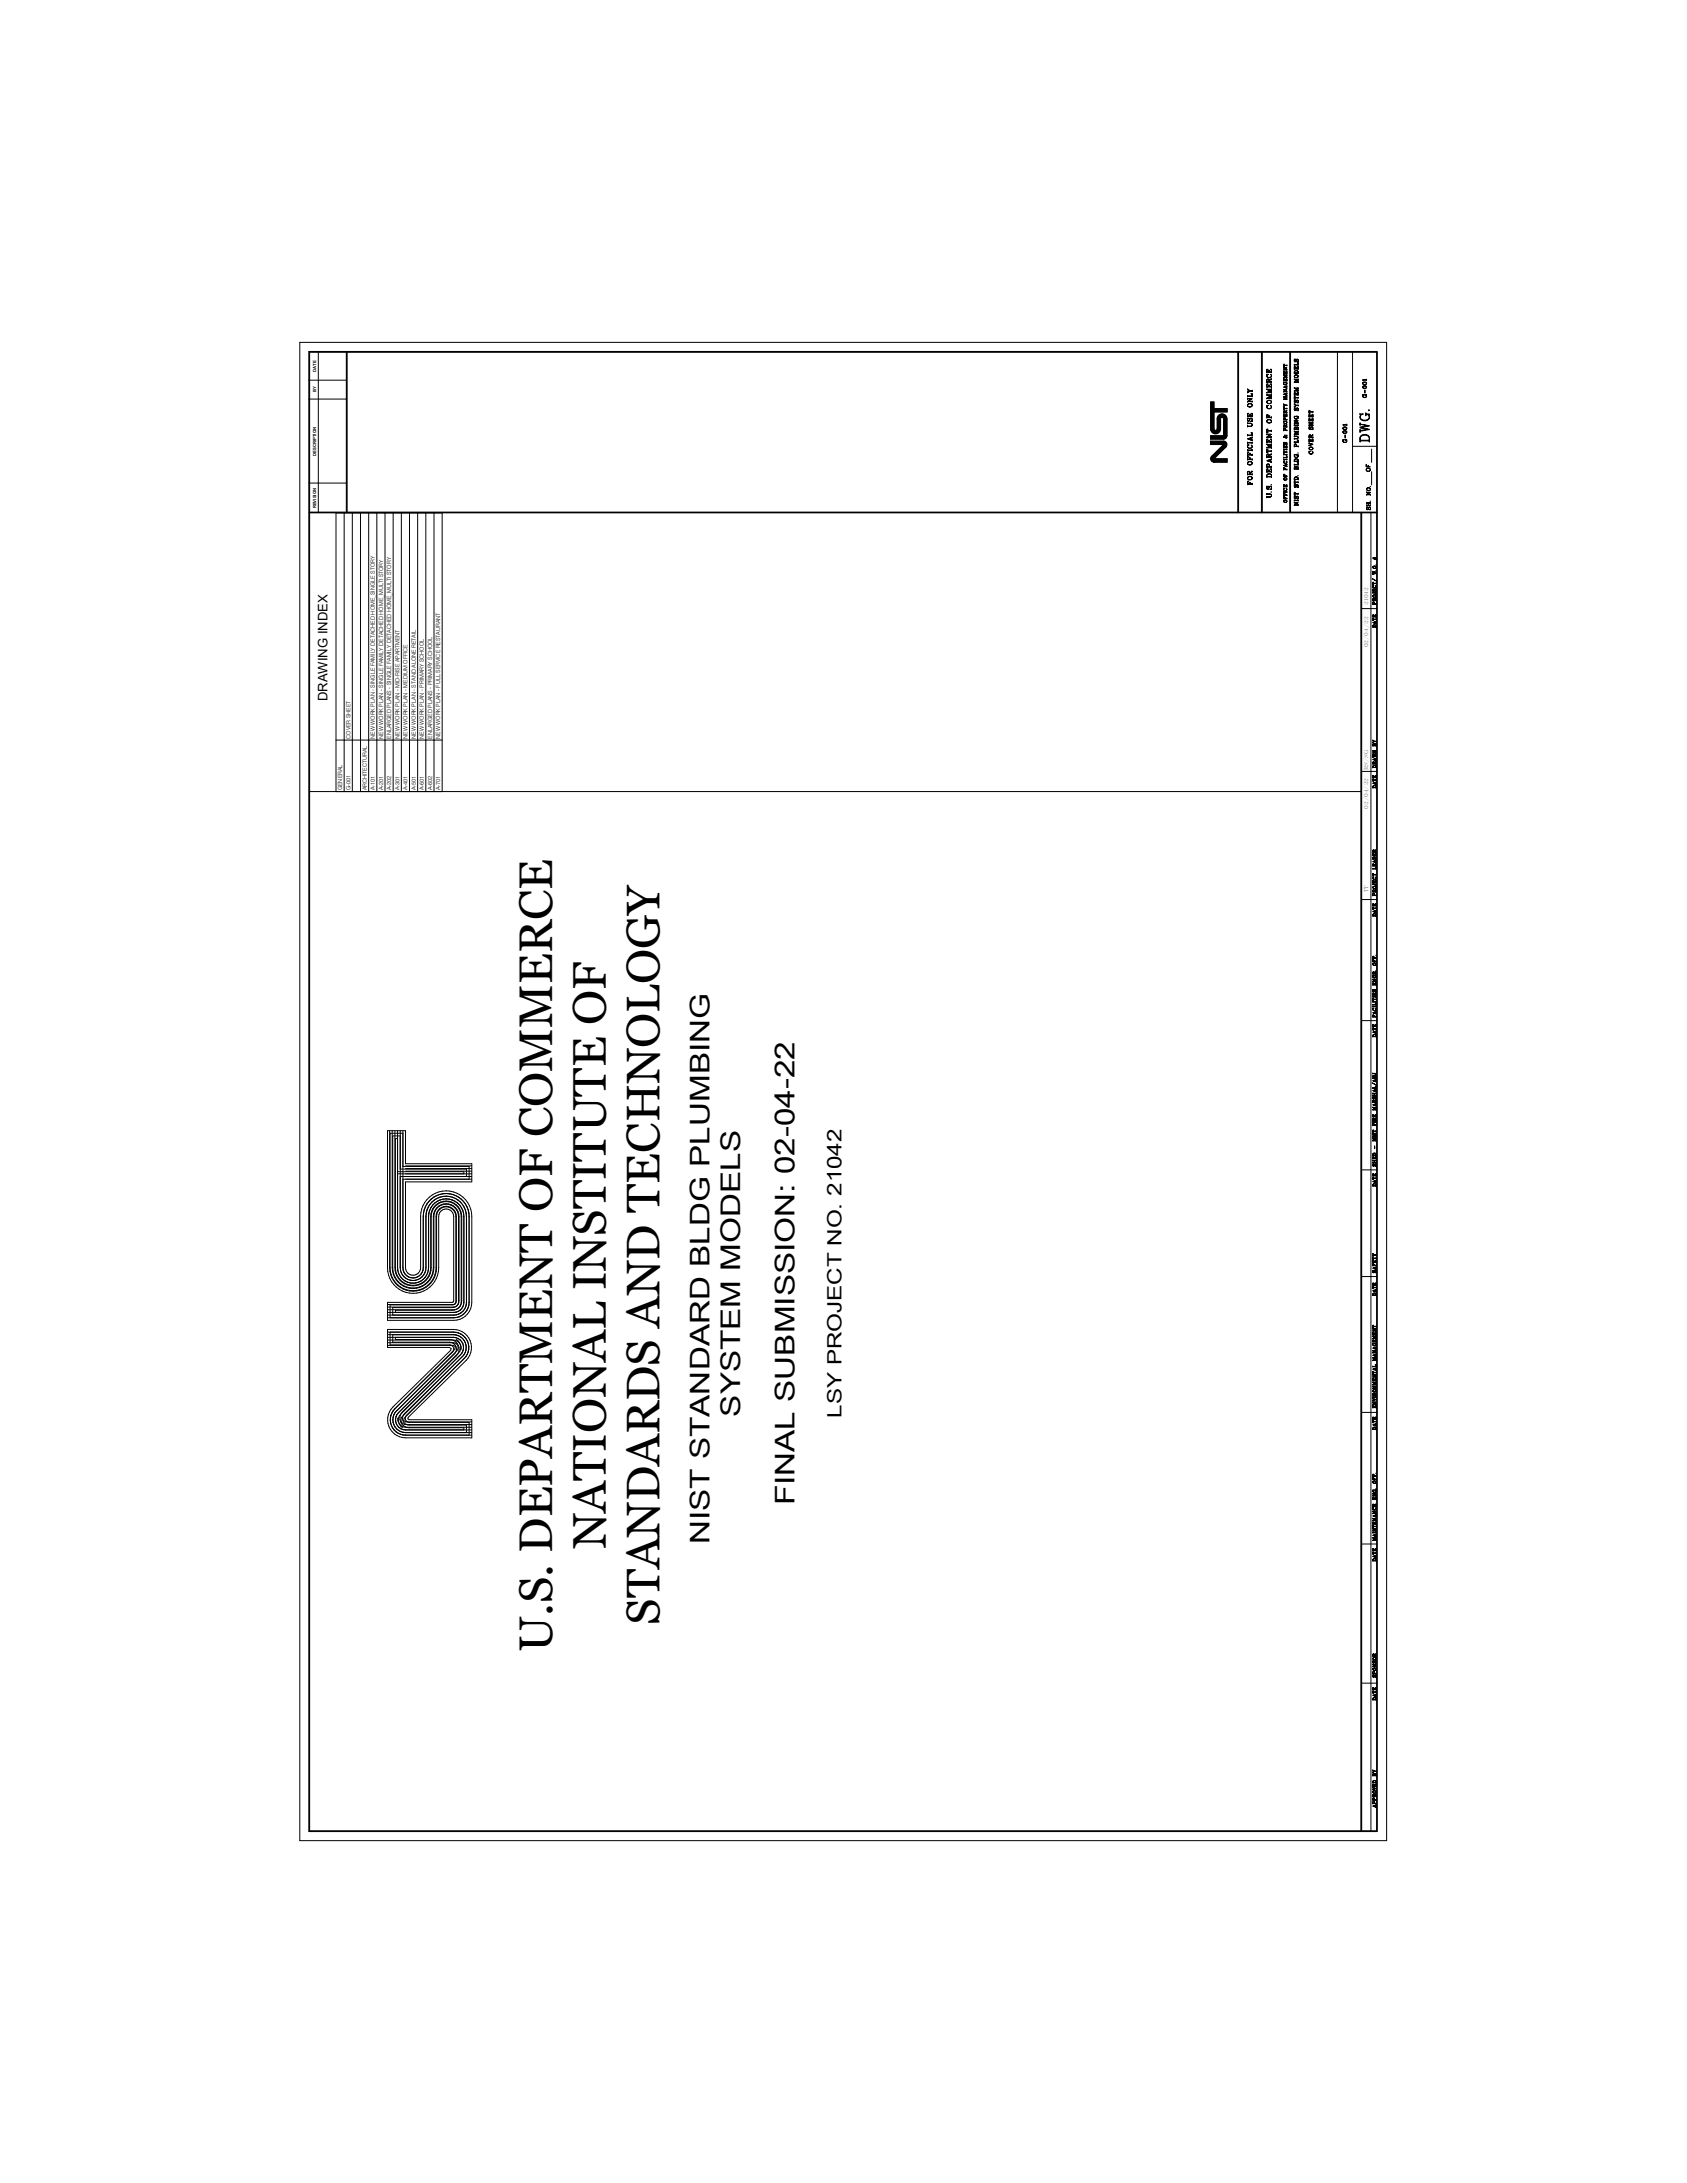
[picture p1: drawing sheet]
<svg xmlns="http://www.w3.org/2000/svg" width="216mm" height="279mm" viewBox="0 0 216 279" stroke-linecap="round" stroke-linejoin="round" font-family="sans-serif">
<defs><g id="words">
<g font-size="6">
<text x="77.5" y="198.2" transform="rotate(-90 77.5 198.2)">NATIONAL INSTITUTE OF</text>
<text x="84.4" y="208" transform="rotate(-90 84.4 208)">STANDARDS AND TECHNOLOGY</text>
<text x="70.7" y="211.4" transform="rotate(-90 70.7 211.4)">U.S. DEPARTMENT OF COMMERCE</text>
</g>
<g font-size="3.5">
<text x="101.7" y="139.4" transform="rotate(-90 101.7 139.4)">-22</text>
<text x="101.7" y="144.1" transform="rotate(-90 101.7 144.1)">04</text>
<text x="94.7" y="181.3" transform="rotate(-90 94.7 181.3)">SYSTEM MODELS</text>
<text x="90.8" y="197.7" transform="rotate(-90 90.8 197.7)">NIST STANDARD BLDG PLUMBING</text>
<text x="101.7" y="192.7" transform="rotate(-90 101.7 192.7)">FINAL SUBMISSION: 02-</text>
</g>
<text font-size="2.5" x="107.7" y="181.5" transform="rotate(-90 107.7 181.5)">LSY PROJECT NO. 21042</text>
<text font-size="1.7" x="41.9" y="89.8" transform="rotate(-90 41.9 89.8)">DRAWING INDEX</text>
<text font-size="1.6" x="175.3" y="56.7" transform="rotate(-90 175.3 56.7)">DWG.</text>
<g font-size=".8">
<text x="160.3" y="52.2" transform="rotate(-90 160.3 52.2)">ONLY</text>
<text x="162.7" y="52.4" transform="rotate(-90 162.7 52.4)">COMMERCE</text>
<text x="160.3" y="59.6" transform="rotate(-90 160.3 59.6)">OFFICIAL</text>
<text x="160.3" y="54.7" transform="rotate(-90 160.3 54.7)">USE</text>
<text x="162.7" y="54.2" transform="rotate(-90 162.7 54.2)">OF</text>
<text x="160.3" y="62.1" transform="rotate(-90 160.3 62.1)">FOR</text>
<text x="162.7" y="63.8" transform="rotate(-90 162.7 63.8)">U.S.</text>
<text x="162.7" y="61.2" transform="rotate(-90 162.7 61.2)">DEPARTMENT</text>
</g>
<g font-size=".7">
<text x="166.1" y="52.6" transform="rotate(-90 166.1 52.6)">SYSTEM</text>
<text x="166.1" y="49" transform="rotate(-90 166.1 49)">MODELS</text>
<text x="174.9" y="51" transform="rotate(-90 174.9 51)">G-001</text>
<text x="166.1" y="57.3" transform="rotate(-90 166.1 57.3)">PLUMBING</text>
<text x="168" y="58.2" transform="rotate(-90 168 58.2)">COVER</text>
<text x="168" y="55" transform="rotate(-90 168 55)">SHEET</text>
<text x="172.4" y="56.7" transform="rotate(-90 172.4 56.7)">G-001</text>
<text x="166.1" y="64.8" transform="rotate(-90 166.1 64.8)">NIST</text>
<text x="166.1" y="62.4" transform="rotate(-90 166.1 62.4)">STD.</text>
<text x="166.1" y="60.1" transform="rotate(-90 166.1 60.1)">BLDG.</text>
<text x="175.4" y="60.4" transform="rotate(-90 175.4 60.4)">OF</text>
<text x="175.4" y="65.3" transform="rotate(-90 175.4 65.3)">SH.</text>
<text x="175.4" y="63.4" transform="rotate(-90 175.4 63.4)">NO.</text>
<text x="175.1" y="77.4" transform="rotate(-90 175.1 77.4)">21042</text>
<text x="175.1" y="82.9" transform="rotate(-90 175.1 82.9)">02/04/22</text>
<text x="44.8" y="94.6" transform="rotate(-90 44.8 94.6)">COVER SHEET</text>
<text x="48" y="94.6" transform="rotate(-90 48 94.6)">NEW WORK PLAN - SINGLE FAMILY DETACHED HOME_SINGLE STORY</text>
<text x="49" y="94.6" transform="rotate(-90 49 94.6)">NEW WORK PLAN - SINGLE FAMILY DETACHED HOME_MULTI STORY</text>
<text x="50.1" y="94.6" transform="rotate(-90 50.1 94.6)">ENLARGED PLANS - SINGLE FAMILY DETACHED HOME_MULTI STORY</text>
<text x="51.1" y="94.6" transform="rotate(-90 51.1 94.6)">NEW WORK PLAN - MID-RISE APARTMENT</text>
<text x="52.2" y="94.6" transform="rotate(-90 52.2 94.6)">NEW WORK PLAN - MEDIUM OFFICE</text>
<text x="53.2" y="94.6" transform="rotate(-90 53.2 94.6)">NEW WORK PLAN - STAND ALONE RETAIL</text>
<text x="54.2" y="94.6" transform="rotate(-90 54.2 94.6)">NEW WORK PLAN - PRIMARY SCHOOL</text>
<text x="55.3" y="94.6" transform="rotate(-90 55.3 94.6)">ENLARGED PLANS - PRIMARY SCHOOL</text>
<text x="56.3" y="94.6" transform="rotate(-90 56.3 94.6)">NEW WORK PLAN - FULL SERVICE RESTAURANT</text>
<text x="43.8" y="101.2" transform="rotate(-90 43.8 101.2)">GENERAL</text>
<text x="44.8" y="101.2" transform="rotate(-90 44.8 101.2)">G-001</text>
<text x="46.9" y="101.2" transform="rotate(-90 46.9 101.2)">ARCHITECTURAL</text>
<text x="48" y="101.2" transform="rotate(-90 48 101.2)">A-101</text>
<text x="49" y="101.2" transform="rotate(-90 49 101.2)">A-201</text>
<text x="50.1" y="101.2" transform="rotate(-90 50.1 101.2)">A-202</text>
<text x="51.1" y="101.2" transform="rotate(-90 51.1 101.2)">A-301</text>
<text x="52.2" y="101.2" transform="rotate(-90 52.2 101.2)">A-401</text>
<text x="53.2" y="101.2" transform="rotate(-90 53.2 101.2)">A-501</text>
<text x="54.2" y="101.2" transform="rotate(-90 54.2 101.2)">A-601</text>
<text x="55.3" y="101.2" transform="rotate(-90 55.3 101.2)">A-602</text>
<text x="56.3" y="101.2" transform="rotate(-90 56.3 101.2)">A-701</text>
<text x="175.1" y="98.5" transform="rotate(-90 175.1 98.5)">RS/SG</text>
<text x="175.1" y="103.5" transform="rotate(-90 175.1 103.5)">02/04/22</text>
<text x="175.1" y="114.2" transform="rotate(-90 175.1 114.2)">TT</text>
</g>
<g font-size=".6">
<text x="164.7" y="51.2" transform="rotate(-90 164.7 51.2)">MANAGEMENT</text>
<text x="164.7" y="56.1" transform="rotate(-90 164.7 56.1)">&amp;</text>
<text x="164.7" y="55.2" transform="rotate(-90 164.7 55.2)">PROPERTY</text>
<text x="164.7" y="64.4" transform="rotate(-90 164.7 64.4)">OFFICE</text>
<text x="164.7" y="61.5" transform="rotate(-90 164.7 61.5)">OF</text>
<text x="164.7" y="60.2" transform="rotate(-90 164.7 60.2)">FACILITIES</text>
<text x="176.1" y="71.7" transform="rotate(-90 176.1 71.7)">#</text>
<text x="176.1" y="77.4" transform="rotate(-90 176.1 77.4)">PROJECT/</text>
<text x="176.1" y="73.6" transform="rotate(-90 176.1 73.6)">W.O.</text>
<text x="176.1" y="80.4" transform="rotate(-90 176.1 80.4)">DATE</text>
<text x="176.1" y="95.6" transform="rotate(-90 176.1 95.6)">BY</text>
<text x="176.1" y="100.9" transform="rotate(-90 176.1 100.9)">DATE</text>
<text x="176.1" y="98.3" transform="rotate(-90 176.1 98.3)">DRAWN</text>
<text x="176.1" y="111.3" transform="rotate(-90 176.1 111.3)">LEADER</text>
<text x="176.1" y="117.3" transform="rotate(-90 176.1 117.3)">DATE</text>
<text x="176.1" y="114.7" transform="rotate(-90 176.1 114.7)">PROJECT</text>
<text x="176.1" y="123.6" transform="rotate(-90 176.1 123.6)">OFF.</text>
<text x="176.1" y="130.3" transform="rotate(-90 176.1 130.3)">FACILITIES</text>
<text x="176.1" y="126.2" transform="rotate(-90 176.1 126.2)">ENGR.</text>
<text x="176.1" y="132.8" transform="rotate(-90 176.1 132.8)">DATE</text>
<text x="176.1" y="142.1" transform="rotate(-90 176.1 142.1)">MARSHAL/AHJ</text>
<text x="176.1" y="149.3" transform="rotate(-90 176.1 149.3)">SHED</text>
<text x="176.1" y="147.1" transform="rotate(-90 176.1 147.1)">-</text>
<text x="176.1" y="146.1" transform="rotate(-90 176.1 146.1)">NIST</text>
<text x="176.1" y="144.1" transform="rotate(-90 176.1 144.1)">FIRE</text>
<text x="176.1" y="151.9" transform="rotate(-90 176.1 151.9)">DATE</text>
<text x="176.1" y="165.9" transform="rotate(-90 176.1 165.9)">DATE</text>
<text x="176.1" y="163" transform="rotate(-90 176.1 163)">SAFETY</text>
<text x="176.1" y="174.2" transform="rotate(-90 176.1 174.2)">MANAGEMENT</text>
<text x="176.1" y="183" transform="rotate(-90 176.1 183)">DATE</text>
<text x="176.1" y="180.3" transform="rotate(-90 176.1 180.3)">ENVIRONMENTAL</text>
<text x="176.1" y="192" transform="rotate(-90 176.1 192)">ENG.</text>
<text x="176.1" y="189.9" transform="rotate(-90 176.1 189.9)">OFF.</text>
<text x="176.1" y="197.2" transform="rotate(-90 176.1 197.2)">MAINTENANCE</text>
<text x="176.1" y="199.9" transform="rotate(-90 176.1 199.9)">DATE</text>
<text x="176.1" y="214.7" transform="rotate(-90 176.1 214.7)">SPONSOR</text>
<text x="176.1" y="217.7" transform="rotate(-90 176.1 217.7)">DATE</text>
<text x="176.1" y="227.4" transform="rotate(-90 176.1 227.4)">BY</text>
<text x="176.1" y="231.4" transform="rotate(-90 176.1 231.4)">APPROVED</text>
</g>
<g font-size=".5">
<text x="40.4" y="47.6" transform="rotate(-90 40.4 47.6)">DATE</text>
<text x="40.4" y="50.2" transform="rotate(-90 40.4 50.2)">BY</text>
<text x="40.4" y="58.4" transform="rotate(-90 40.4 58.4)">DESCRIPTION</text>
<text x="40.4" y="65.1" transform="rotate(-90 40.4 65.1)">REVISION</text>
</g>
</g></defs>
<g fill="none" stroke="#000" stroke-width=".13">
<path d="M38.4 43.8h139.1v191.8h-139.1zM39.5 51.1h4.9M39.5 48.7h4.9M39.5 45h136.7v189.4h-136.7zM39.6 45h136.7v189.4h-136.7zM40.7 45v20.6M44.3 45v20.6M44.4 45v20.6M154.9 56.6h1.7l.2 .1v.2v.2M154.9 56.6h1.7a.32 .32 0 0 1 .3 .2 .32 .32 0 0 1-.1 .3M154.9 56.7h1.7M154.9 56.8l1.7 .1-1.5 1.5"/>
<path d="M154.9 56.5h1.7a.39 .39 0 0 1 .3 .3 .39 .39 0 0 1-.1 .4M155 51.5v3.4M155 55.8v.4M155 51.5h.3M155 56.5v.3h1.5l.1 .1-1.5 1.5M155 51.5l.1 3.4M155.1 51.6h.1M155.1 58.4a.45 .45 0 0 0-.1 .5 .45 .45 0 0 0 .4 .3h1.6v-.5l-1.6-.1M155.1 56.6v.2h1.4l.2 .1-1.5 1.6 1.5-1.6-.1-.1h-1.7M155.1 55.9v.2M155.1 51.5v3.4M155.1 58.4a.38 .38 0 0 0-.1 .5 .38 .38 0 0 0 .4 .2h1.6"/>
<path d="M155.1 56.6l1.4 .1 .2 .1v.1v.2l-1.5 1.4M155.1 51.7h.1M155.1 56h.1M155.2 58.5a.32 .32 0 0 0-.1 .3 .32 .32 0 0 0 .3 .2 .32 .32 0 0 1-.3-.2 .32 .32 0 0 1 .1-.3zM155.2 58.7l.1 .2M155.2 51.5v3.4a.39 .39 0 0 0 .4 .4 .39 .39 0 0 0 .4-.4M155.2 52.5h1.8M155.2 58.5l-.1 .2 .1 .2 .2 .1h1.6M155.2 52.6h1.8M155.2 51.5v3.4a.32 .32 0 0 0 .4 .3 .32 .32 0 0 0 .3-.3v-1.3M155.3 52.7h1.7M155.3 51.5v3.4l.1 .2h.2l.2-.1v-.1v-1.3"/>
<path d="M155.3 58.5l.1 .3h.1M155.4 59h1.6M155.4 58.6l.1 .2M155.8 53.6v1.3l-.2 .2-.2-.2v-2.2h1.6v-.4h-1.6v-.8h-.5v3.4a.64 .64 0 0 0 .7 .6 .64 .64 0 0 0 .6-.6v-1.3M155.8 53.6a.64 .64 0 0 1 .6-.6 .64 .64 0 0 1 .6 .6M155.8 53.6a.58 .58 0 0 1 .6-.6 .58 .58 0 0 1 .6 .6M155.9 53.6a.51 .51 0 0 1 .5-.5 .51 .51 0 0 1 .5 .5M156 53.6a.44 .44 0 0 1 .4-.4 .44 .44 0 0 1 .4 .4M156 53.6v1.3M156 53.6a.38 .38 0 0 1 .4-.4 .38 .38 0 0 1 .4 .4 .37 .37 0 0 0-.4-.4 .37 .37 0 0 0-.4 .4M156 53.6v1.3a.44 .44 0 0 1-.4 .4 .44 .44 0 0 1-.5-.4M156 53.6v1.3a.46 .46 0 0 1-.4 .4 .46 .46 0 0 1-.5-.4"/>
<path d="M156.1 53.6v1.3a.51 .51 0 0 1-.5 .5 .51 .51 0 0 1-.5-.5M156.1 53.6a.31 .31 0 0 1 .3-.3 .31 .31 0 0 1 .3 .3 .32 .32 0 0 0-.3-.3 .32 .32 0 0 0-.3 .3M156.1 53.6v1.3a.52 .52 0 0 1-.5 .5 .52 .52 0 0 1-.6-.5M156.1 53.6l.1-.2h.2h.2v.2v-.2h-.2h-.2v.2M156.1 53.6v1.3a.57 .57 0 0 1-.5 .6 .57 .57 0 0 1-.6-.6M156.2 53.6v1.3a.59 .59 0 0 1-.6 .6 .59 .59 0 0 1-.6-.6M156.2 53.6l.2-.2 .2 .2M156.6 56.7l.2 .2-.1 .1-1.5 1.5M156.6 53.6v2.2h-1.7v.4h1.7l.4-.2v-2.4M156.7 55.7l-.2 .1M156.7 53.6l-.1 2.2h-1.7M156.7 56.7l.1 .2"/>
<path d="M156.7 55.7l-.2 .2M156.7 53.6v2.2l-1.8 .1M156.8 55.7l-.1 .2-.2 .1M156.8 53.6l-.1 2.3h-1.8M156.8 57.1l-1.5 1.6 .1 .1h1.6M156.8 57.1l-1.4 1.5M156.8 58.9v.1M156.8 52.5h.1M156.8 53.6v2.2v.1l-.2 .1h-1.7M156.9 57.2l-1.6 1.5 1.7 .1M156.9 57.2l-1.5 1.4M156.9 57.2a.45 .45 0 0 0 .1-.5 .45 .45 0 0 0-.4-.3h-1.7v.5h1.6l-1.4 1.5"/>
<path d="M156.9 57.2l-1.4 1.4M156.9 52.4v.2M156.9 58.8v.2M156.9 53.6v2.3l-.3 .2h-1.7M157 58.8v.3M157 52.4v.3M157 53.6l-.1 2.4-.3 .2h-1.7M157 52.5h-1.8M157 52.4h-1.8M157 52.3l-1.7 .1M157 58.9h-1.6l-.2-.2 1.6-1.6-1.5 1.5v.2l.2 .1M158.4 45v20.6"/>
<path d="M158.5 45v20.5M161.4 45v20.6M161.5 45v20.5M165.1 45v20.6M165.2 45v20.6M171.2 45v20.6M173.1 57.1h3.2M173.1 45v20.6M175.5 57.5v1.7M176.2 45.1h-136.6v189.2h136.6M39.5 61.8h4.9M39.6 65.5h136.7"/>
<path d="M39.6 65.6h136.7M43 65.7v35.6M44 65.7v35.6M45.1 65.7v35.6M46.1 65.7v35.6M47.2 65.7v35.6M48.2 65.7v35.6M49.3 65.7v35.6M50.3 65.7v35.6M51.4 65.7v35.6M52.4 65.7v35.6M53.5 65.7v35.6"/>
<path d="M54.5 65.7v35.6M55.5 65.7v35.6M56.6 65.7v35.6M174.2 65.6v168.8M174.3 65.6v168.8M174.3 77.9h2M175.4 65.6v168.8M175.5 60.4v1.7M43 94.7h13.6M174.3 98.7h2M39.6 101.3h134.6M80 113.2v93.5"/>
<path d="M174.3 115.1h2M174.3 130.6h2M49.9 144.7v17.6a3 3 0 0 0 3 3 3 3 0 0 0 3-3v-6.6a1.23 1.23 0 0 1 1.5-1.2M50.2 144.7v17.6a2.67 2.67 0 0 0 2.7 2.6 2.67 2.67 0 0 0 2.6-2.6v-6.6a1.58 1.58 0 0 1 1.6-1.6 1.58 1.58 0 0 1 1.6 1.6M50.5 144.7v17.6a2.32 2.32 0 0 0 2.4 2.3 2.32 2.32 0 0 0 2.3-2.3v-6.6a1.92 1.92 0 0 1 1.9-1.9 1.92 1.92 0 0 1 1.9 1.9v11a.95 .95 0 0 1-.9 .9h-8.5M50.9 150h8.5v.2M50.9 144.7v17.6a1.98 1.98 0 0 0 3 1.7M50.9 145.7h-.3v16.6a2.26 2.26 0 0 0 2.3 2.2 2.26 2.26 0 0 0 2.2-2.2v-6.6a1.98 1.98 0 0 1 2-2M51.2 145.4h-.9v16.9a2.6 2.6 0 0 0 2.6 2.5 2.6 2.6 0 0 0 2.6-2.5v-6.6a1.65 1.65 0 0 1 1.6-1.6 1.65 1.65 0 0 1 1.6 1.6v10.8a.87 .87 0 0 1-.8 .9h-7.6v.9M51.2 149.6h8.5v1M51.2 144.7v17.6a1.64 1.64 0 0 0 1.7 1.6 1.64 1.64 0 0 0 1.6-1.7v-6.5a2.59 2.59 0 0 1 2.6-2.6 2.59 2.59 0 0 1 2.6 2.6M51.6 150.9h8.8"/>
<path d="M51.6 149.3h8.4v1.6M51.6 144.7v17.6a1.3 1.3 0 0 0 1.3 1.3 1.3 1.3 0 0 0 1.3-1.3v-6.6a2.93 2.93 0 0 1 .7-1.9M51.6 145h-1.7v17.3a2.94 2.94 0 0 0 3 2.9 2.94 2.94 0 0 0 2.9-2.9v-6.6a1.3 1.3 0 0 1 .5-1M51.9 149.9h8.5M51.9 149.6h8.5M51.9 149.2h8.5M53.9 155.2l-.1 7.1a.97 .97 0 0 1-.9 .9 .97 .97 0 0 1-1-.9v-11h8.5v-2.4h-8.5v-4.2h-2.3v17.6v.4l.3 .9M54 154.7l-.1 .5M54 154.7a3.3 3.3 0 0 1 3.6-2.2 3.3 3.3 0 0 1 2.8 3.2v11a2.31 2.31 0 0 1-2.3 2.3h-8.5v-2.3h8.3l.1-.1 .1-10.9M54.8 155.7a2.26 2.26 0 0 1 2.3-2.3 2.26 2.26 0 0 1 2.3 2.3M54.9 155.7l-.1 6.6a1.98 1.98 0 0 1-.9 1.7M56.3 154.7a1.31 1.31 0 0 1 1.4-.2 1.31 1.31 0 0 1 .7 1.2v10.8a.52 .52 0 0 1-.5 .5h-8v1.7"/>
<path d="M57.1 152.8a2.94 2.94 0 0 1 2.9 2.9M57.1 153.7a2 2 0 0 1 2 2v10.8a1.21 1.21 0 0 1-1.2 1.2h-7.3v.3M57.1 152.8a2.94 2.94 0 0 0-2.2 1M57.4 154.5a1.24 1.24 0 0 1 .9 1.2v11v.2l-.2 .1h-8.5M58.1 155.7a.96 .96 0 0 0-1-1 .96 .96 0 0 0-1 1v6.6a3.3 3.3 0 0 1-2.5 3.2 3.3 3.3 0 0 1-3.7-1.9M58.7 155.7v11a.61 .61 0 0 1-.6 .6h-8.5M59.4 155.7v11M59.7 155.7v11a1.6 1.6 0 0 1-.7 1.3M60 155.7v11a1.98 1.98 0 0 1-1.9 2h-8.5M60.4 150.6h-9.2M60.4 150.2h-9.5M174.3 149.7h2"/>
<path d="M49.6 170.2h8.4a2.32 2.32 0 0 1 2.2 1.4 2.32 2.32 0 0 1-.6 2.5l-7.4 7.3v.2l.2 .1h8v2.3h-8.5a2.31 2.31 0 0 1-2.1-1.4 2.31 2.31 0 0 1 .5-2.5l7.4-7.3v-.2l-.2-.1h-7.9zM49.6 172.2h8.4l.3 .2-.1 .3-7.7 7.6M49.6 171.9h8.4a.61 .61 0 0 1 .6 .3 .61 .61 0 0 1-.1 .7l-7.7 7.7M49.6 171.2h8.4a1.3 1.3 0 0 1 1.2 .8 1.3 1.3 0 0 1-.3 1.4M49.6 170.8h8.4a1.64 1.64 0 0 1 1.5 1 1.64 1.64 0 0 1-.3 1.8M49.6 170.5h8.4a1.98 1.98 0 0 1 1.9 1.2 1.98 1.98 0 0 1-.5 2.2l-7.7 7.6v.3l.2 .2h8.5M49.9 170.5v1.6h7.6a.54 .54 0 0 1 .5 .4 .54 .54 0 0 1-.1 .6l-7.4 7.2M50.3 170.8v1h7.2a.89 .89 0 0 1 .9 1.1M50.6 171.2v.2h6.9a1.22 1.22 0 0 1 1.2 .8 1.22 1.22 0 0 1-.3 1.3l-7.4 7.3 7.7-7.7a.95 .95 0 0 0 .2-1 .95 .95 0 0 0-.9-.6h-8.4M58.4 172.9l-.2 .4-7.4 7.3M58.4 171.4l.5 .7M58.9 172.1l.1 .6"/>
<path d="M58.9 173.4l-7.7 7.6a.95 .95 0 0 0-.2 1.1 .95 .95 0 0 0 .9 .6h8.5M58.9 173.4l-7.4 7.3a1.21 1.21 0 0 0-.2 1.3 1.21 1.21 0 0 0 1.1 .7h7v.3M59 168l-.6 .3h-.3h-8.5M59.4 166.7a1.3 1.3 0 0 1-1.3 1.3h-8.5M59.4 173.9l-7.4 7.3a.53 .53 0 0 0-.1 .5 .53 .53 0 0 0 .5 .4h7.6v1.6M174.3 163.4h2M50.5 180.3a1.97 1.97 0 0 0-.4 2.2 1.97 1.97 0 0 0 1.8 1.2h8.5M50.8 180.5a1.64 1.64 0 0 0-.4 1.8 1.64 1.64 0 0 0 1.5 1.1h8.5M50.9 181.5a1.5 1.5 0 0 0 .6 1.2M51 180.8a1.3 1.3 0 0 0-.3 1.4 1.3 1.3 0 0 0 1.2 .8h8.5M60.4 182.3h-8.5a.6 .6 0 0 1-.5-.3 .6 .6 0 0 1 .1-.7l7.7-7.7-7.4 7.3a.86 .86 0 0 0-.2 1 .86 .86 0 0 0 .8 .5h7.3v1M174.3 180.8h2"/>
<path d="M174.3 197.6h2M174.3 215.4h2"/>
</g>
<g fill="#fff">
<path d="M98.5 145.5h3.9v47.2h-3.9z"/>
<path d="M98.5 144.1h3.9v1.4h-3.9z"/>
<path d="M98.5 139.4h3.9v4.7h-3.9z"/>
<path d="M98.5 138h3.9v1.4h-3.9z"/>
<path d="M98.5 133.3h3.9v4.7h-3.9z"/>
<path d="M65.1 109.9h6.9v101.5h-6.9z"/>
<path d="M72 121.6h6.8v76.6h-6.8z"/>
<path d="M78.8 113.2h6.9v94.8h-6.9z"/>
<path d="M87.6 125.9h3.9v71.8h-3.9z"/>
<path d="M91.5 144.6h4v36.7h-4z"/>
</g>
<use href="#words"/>
</svg>
